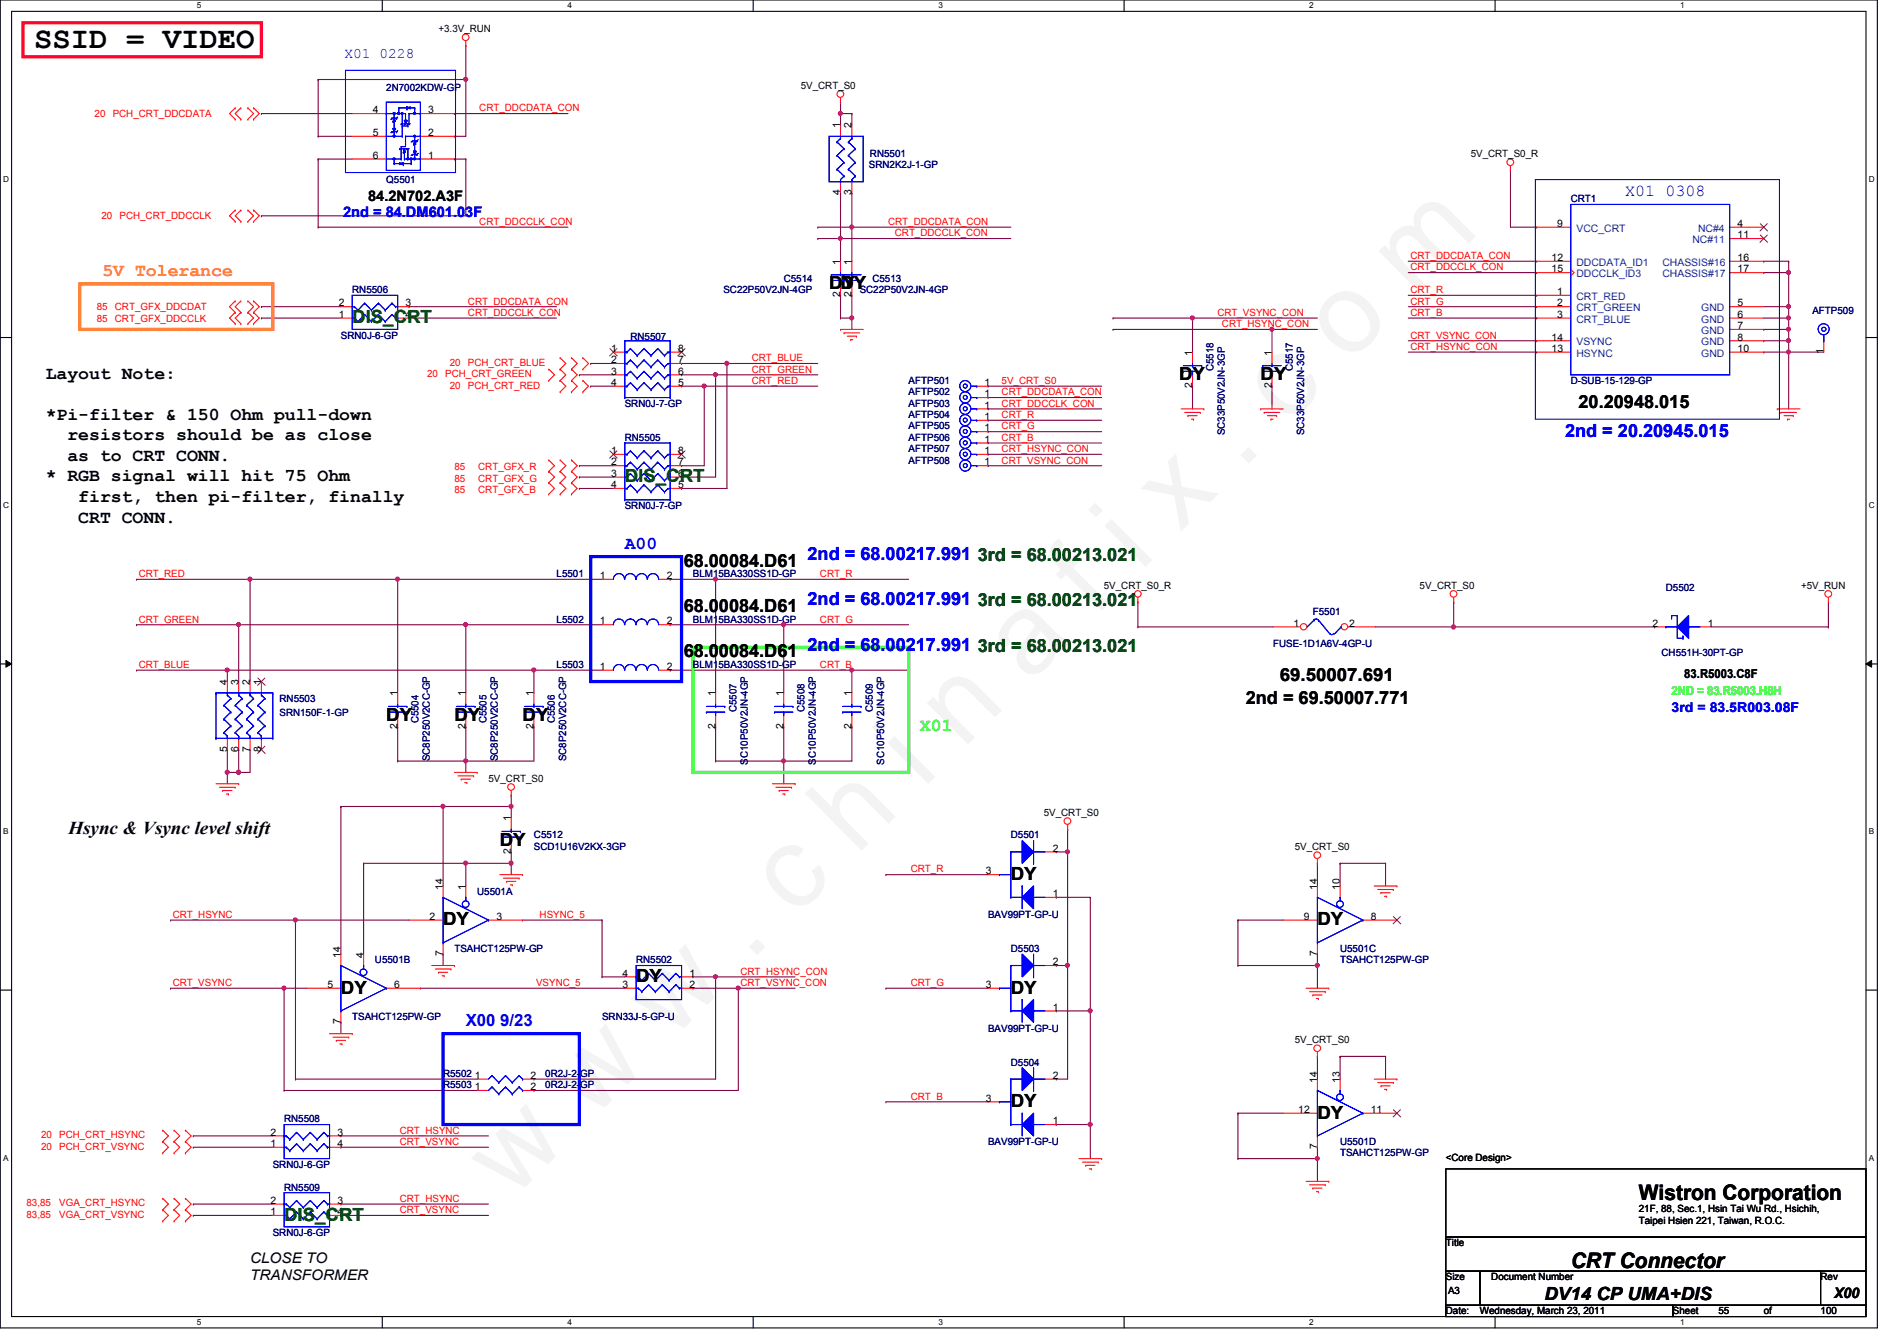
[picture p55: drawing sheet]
<svg xmlns="http://www.w3.org/2000/svg" width="297mm" height="210mm" viewBox="0 0 297 210" stroke-linecap="round" stroke-linejoin="round" font-family="sans-serif">
<defs><g id="words">
<text font-size="17.6" fill="#f0f" x="80.1" y="188" transform="rotate(-45 80.1 188)">w w w . c h i n a f i x . c o m</text>
<text font-size="4.8" x="5.4" y="7.6">SSID = VIDEO</text>
<g font-size="3.3">
<text x="256.6" y="187.9">Wistron Corporation</text>
<text x="246" y="198.5">CRT Connector</text>
</g>
<text font-size="2.8" fill="#ff8000" x="16" y="43.3">5V Tolerance</text>
<g font-size="2.8">
<text x="129.8" y="45.3">DY</text>
<text x="131.6" y="45.3">DY</text>
<text x="7.2" y="59.3">Layout Note:</text>
<text x="184.6" y="59.5">DY</text>
<text x="197.4" y="59.5">DY</text>
<text x="7.2" y="65.7">*Pi-filter &amp; 150 Ohm pull-down</text>
<text x="247.2" y="63.8">20.20948.015</text>
<text x="10.6" y="68.9">resistors should be as close</text>
<text x="7.2" y="75.4">* RGB signal will hit 75 Ohm</text>
<text x="10.6" y="72.1">as to CRT CONN.</text>
<text x="12.3" y="78.6">first, then pi-filter, finally</text>
<text x="12.3" y="81.8">CRT CONN.</text>
<text x="107.1" y="88.7">68.00084.D61</text>
<text x="107.1" y="95.8">68.00084.D61</text>
<text x="107.1" y="102.9">68.00084.D61</text>
<text x="200.4" y="106.6">69.50007.691</text>
<text x="60.5" y="112.9">DY</text>
<text x="71.2" y="112.9">DY</text>
<text x="81.8" y="112.9">DY</text>
<text x="195.1" y="110.2">2nd = 69.50007.771</text>
<text x="10.7" y="130.6">Hsync &amp; Vsync level shift</text>
<text x="78.3" y="132.4">DY</text>
<text x="158.3" y="137.8">DY</text>
<text x="69.4" y="144.9">DY</text>
<text x="206.3" y="144.9">DY</text>
<text x="53.4" y="155.5">DY</text>
<text x="99.6" y="153.8">DY</text>
<text x="158.3" y="155.5">DY</text>
<text x="158.3" y="173.3">DY</text>
<text x="206.3" y="175.1">DY</text>
<text x="241.8" y="203.5">DV14 CP UMA+DIS</text>
</g>
<g font-size="2.8" fill="#008000">
<text x="55.2" y="50.6">DIS_CRT</text>
<text x="97.8" y="75.5">DIS_CRT</text>
<text x="44.5" y="191.1">DIS_CRT</text>
</g>
<g font-size="2.8" fill="#00f">
<text x="245.1" y="68.4">2nd = 20.20945.015</text>
<text x="97.8" y="85.9">A00</text>
<text x="126.4" y="87.6">2nd = 68.00217.991</text>
<text x="126.4" y="94.7">2nd = 68.00217.991</text>
<text x="126.4" y="101.9">2nd = 68.00217.991</text>
</g>
<g font-size="2.8" fill="#004000">
<text x="153.1" y="87.8">3rd = 68.00213.021</text>
<text x="153.1" y="94.9">3rd = 68.00213.021</text>
<text x="153.1" y="102">3rd = 68.00213.021</text>
</g>
<text font-size="2.8" fill="#0f0" x="144.1" y="114.4">X01</text>
<g font-size="2.6" fill="#00f">
<text x="254.5" y="30.7">X01 0308</text>
<text x="72.9" y="160.7">X00 9/23</text>
</g>
<g font-size="2.3" fill="#00f">
<text x="53.9" y="9.1">X01 0228</text>
<text x="53.7" y="34">2nd = 84.DM601.03F</text>
</g>
<g font-size="2.3">
<text x="57.7" y="31.5">84.2N702.A3F</text>
<text x="39.2" y="197.7">CLOSE TO</text>
<text x="39.2" y="200.4">TRANSFORMER</text>
<text x="287.2" y="203.2">X00</text>
</g>
<text font-size="2.1" fill="#00f" x="261.7" y="111.5">3rd = 83.5R003.08F</text>
<text font-size="1.9" x="263.7" y="106.2">83.R5003.C8F</text>
<text font-size="1.9" fill="#0f0" x="261.7" y="108.8">2ND = 83.R5003.H8H</text>
<g font-size="1.6">
<text x="68.7" y="5">+3.3V_RUN</text>
<text x="58.4" y="17.7">4</text>
<text x="67.1" y="17.7">3</text>
<text x="125.4" y="13.9">5V_CRT_S0</text>
<text x="58.4" y="21.3">5</text>
<text x="67.1" y="21.3">2</text>
<text x="131.6" y="20.1" transform="rotate(-90 131.6 20.1)">1</text>
<text x="133.3" y="20.1" transform="rotate(-90 133.3 20.1)">2</text>
<text x="58.4" y="24.8">6</text>
<text x="67.1" y="24.8">1</text>
<text x="230.3" y="24.6">5V_CRT_S0_R</text>
<text x="131.6" y="30.6" transform="rotate(-90 131.6 30.6)">4</text>
<text x="133.3" y="30.6" transform="rotate(-90 133.3 30.6)">3</text>
<text x="243.8" y="35.5">9</text>
<text x="272.1" y="35.5">4</text>
<text x="131.6" y="41.4" transform="rotate(-90 131.6 41.4)">1</text>
<text x="133.3" y="41.4" transform="rotate(-90 133.3 41.4)">1</text>
<text x="242.9" y="40.9">12</text>
<text x="272.1" y="37.3">11</text>
<text x="272.1" y="40.9">16</text>
<text x="53" y="48">2</text>
<text x="63.5" y="48">3</text>
<text x="131.6" y="46.6" transform="rotate(-90 131.6 46.6)">2</text>
<text x="133.3" y="46.6" transform="rotate(-90 133.3 46.6)">2</text>
<text x="242.9" y="42.6">15</text>
<text x="243.8" y="46.2">1</text>
<text x="243.8" y="48">2</text>
<text x="272.1" y="48">5</text>
<text x="272.1" y="42.6">17</text>
<text x="53" y="49.7">1</text>
<text x="63.5" y="49.7">4</text>
<text x="242.9" y="53.3">14</text>
<text x="243.8" y="49.7">3</text>
<text x="272.1" y="49.7">6</text>
<text x="272.1" y="51.5">7</text>
<text x="272.1" y="53.3">8</text>
<text x="95.7" y="55.1">1</text>
<text x="95.7" y="56.9">2</text>
<text x="95.7" y="58.6">3</text>
<text x="106.2" y="58.6">6</text>
<text x="106.2" y="56.9">7</text>
<text x="106.2" y="55.1">8</text>
<text x="186.7" y="55.7" transform="rotate(-90 186.7 55.7)">1</text>
<text x="199.1" y="55.7" transform="rotate(-90 199.1 55.7)">1</text>
<text x="242.9" y="55.1">13</text>
<text x="272.1" y="55.1">10</text>
<text x="285.5" y="55.5" transform="rotate(-90 285.5 55.5)">1</text>
<text x="95.7" y="60.4">4</text>
<text x="106.2" y="60.4">5</text>
<text x="154.2" y="65.7">1</text>
<text x="154.2" y="64">1</text>
<text x="154.2" y="60.4">1</text>
<text x="154.2" y="62.2">1</text>
<text x="186.7" y="60.8" transform="rotate(-90 186.7 60.8)">2</text>
<text x="199.1" y="60.8" transform="rotate(-90 199.1 60.8)">2</text>
<text x="95.7" y="71.1">1</text>
<text x="106.2" y="71.1">8</text>
<text x="154.2" y="71.1">1</text>
<text x="154.2" y="69.3">1</text>
<text x="154.2" y="67.5">1</text>
<text x="95.7" y="72.9">2</text>
<text x="95.7" y="74.6">3</text>
<text x="95.7" y="76.4">4</text>
<text x="106.2" y="76.4">5</text>
<text x="106.2" y="74.6">6</text>
<text x="106.2" y="72.9">7</text>
<text x="154.2" y="72.9">1</text>
<text x="93.9" y="90.6">1</text>
<text x="104.4" y="90.6">2</text>
<text x="172.8" y="92.1">5V_CRT_S0_R</text>
<text x="222.3" y="92.1">5V_CRT_S0</text>
<text x="282" y="92.1">+5V_RUN</text>
<text x="93.9" y="97.7">1</text>
<text x="104.4" y="97.7">2</text>
<text x="202.6" y="98.1">1</text>
<text x="211.2" y="98.1">2</text>
<text x="258.7" y="98.1">2</text>
<text x="267.4" y="98.1">1</text>
<text x="35.6" y="107.2" transform="rotate(-90 35.6 107.2)">4</text>
<text x="37.3" y="107.2" transform="rotate(-90 37.3 107.2)">3</text>
<text x="39.1" y="107.2" transform="rotate(-90 39.1 107.2)">2</text>
<text x="40.9" y="107.2" transform="rotate(-90 40.9 107.2)">1</text>
<text x="93.9" y="104.9">1</text>
<text x="104.4" y="104.9">2</text>
<text x="62.2" y="109" transform="rotate(-90 62.2 109)">1</text>
<text x="72.9" y="109" transform="rotate(-90 72.9 109)">1</text>
<text x="83.6" y="109" transform="rotate(-90 83.6 109)">1</text>
<text x="112" y="109" transform="rotate(-90 112 109)">1</text>
<text x="122.7" y="109" transform="rotate(-90 122.7 109)">1</text>
<text x="133.3" y="109" transform="rotate(-90 133.3 109)">1</text>
<text x="35.6" y="117.7" transform="rotate(-90 35.6 117.7)">5</text>
<text x="37.3" y="117.7" transform="rotate(-90 37.3 117.7)">6</text>
<text x="39.1" y="117.7" transform="rotate(-90 39.1 117.7)">7</text>
<text x="40.9" y="117.7" transform="rotate(-90 40.9 117.7)">8</text>
<text x="62.2" y="114.1" transform="rotate(-90 62.2 114.1)">2</text>
<text x="72.9" y="114.1" transform="rotate(-90 72.9 114.1)">2</text>
<text x="83.6" y="114.1" transform="rotate(-90 83.6 114.1)">2</text>
<text x="112" y="114.1" transform="rotate(-90 112 114.1)">2</text>
<text x="122.7" y="114.1" transform="rotate(-90 122.7 114.1)">2</text>
<text x="133.3" y="114.1" transform="rotate(-90 133.3 114.1)">2</text>
<text x="76.5" y="122.3">5V_CRT_S0</text>
<text x="80" y="128.6" transform="rotate(-90 80 128.6)">1</text>
<text x="163.4" y="127.7">5V_CRT_S0</text>
<text x="80" y="133.7" transform="rotate(-90 80 133.7)">2</text>
<text x="154.4" y="136.9">3</text>
<text x="164.8" y="133.3">2</text>
<text x="202.7" y="133">5V_CRT_S0</text>
<text x="67.3" y="144">2</text>
<text x="69.3" y="139.2" transform="rotate(-90 69.3 139.2)">14</text>
<text x="72.9" y="139.2" transform="rotate(-90 72.9 139.2)">1</text>
<text x="77.7" y="144">3</text>
<text x="164.8" y="140.4">1</text>
<text x="204.2" y="144">9</text>
<text x="206.2" y="139.2" transform="rotate(-90 206.2 139.2)">14</text>
<text x="209.8" y="139.2" transform="rotate(-90 209.8 139.2)">10</text>
<text x="214.6" y="144">8</text>
<text x="53.3" y="149.9" transform="rotate(-90 53.3 149.9)">14</text>
<text x="56.9" y="149.9" transform="rotate(-90 56.9 149.9)">4</text>
<text x="69.3" y="149.7" transform="rotate(-90 69.3 149.7)">7</text>
<text x="206.2" y="149.7" transform="rotate(-90 206.2 149.7)">7</text>
<text x="51.3" y="154.6">5</text>
<text x="61.7" y="154.6">6</text>
<text x="97.5" y="154.6">3</text>
<text x="97.5" y="152.9">4</text>
<text x="107.9" y="152.9">1</text>
<text x="107.9" y="154.6">2</text>
<text x="154.4" y="154.6">3</text>
<text x="164.8" y="151.1">2</text>
<text x="53.3" y="160.4" transform="rotate(-90 53.3 160.4)">7</text>
<text x="164.8" y="158.2">1</text>
<text x="202.7" y="163.2">5V_CRT_S0</text>
<text x="74.4" y="170.6">1</text>
<text x="74.4" y="168.9">1</text>
<text x="83.1" y="170.6">2</text>
<text x="83.1" y="168.9">2</text>
<text x="154.4" y="172.4">3</text>
<text x="164.8" y="168.9">2</text>
<text x="206.2" y="169.5" transform="rotate(-90 206.2 169.5)">14</text>
<text x="209.8" y="169.5" transform="rotate(-90 209.8 169.5)">13</text>
<text x="42.4" y="179.5">1</text>
<text x="42.4" y="177.8">2</text>
<text x="52.8" y="177.8">3</text>
<text x="52.8" y="179.5">4</text>
<text x="164.8" y="176">1</text>
<text x="203.3" y="174.2">12</text>
<text x="206.2" y="179.9" transform="rotate(-90 206.2 179.9)">7</text>
<text x="214.6" y="174.2">11</text>
<text x="226.4" y="181.7">&lt;Core Design&gt;</text>
<text x="42.4" y="190.2">1</text>
<text x="42.4" y="188.4">2</text>
<text x="52.8" y="188.4">3</text>
<text x="52.8" y="190.2">4</text>
<text x="256.6" y="189.7">21F, 88, Sec.1, Hsin Tai Wu Rd., Hsichih,</text>
<text x="256.6" y="191.6">Taipei Hsien 221, Taiwan, R.O.C.</text>
<text x="226.4" y="195.1">Title</text>
<text x="226.4" y="200.4">Size</text>
<text x="226.7" y="202.5">A3</text>
<text x="233.5" y="200.4">Document Number</text>
<text x="285.1" y="200.4">Rev</text>
<text x="226.4" y="205.7">Date:</text>
<text x="231.7" y="205.7">Wednesday, March 23, 2011</text>
<text x="262" y="205.7">Sheet</text>
<text x="269.1" y="205.7">55</text>
<text x="276.2" y="205.7">of</text>
<text x="285.1" y="205.7">100</text>
</g>
<g font-size="1.6" fill="#000080">
<text x="60.5" y="14.2">2N7002KDW-GP</text>
<text x="60.5" y="28.7">Q5501</text>
<text x="136.1" y="26.3">SRN2K2J-1-GP</text>
<text x="136.2" y="24.6">RN5501</text>
<text x="246" y="31.7">CRT1</text>
<text x="55.2" y="45.9">RN5506</text>
<text x="113.3" y="45.9">SC22P50V2JN-4GP</text>
<text x="122.7" y="44.1">C5514</text>
<text x="134.6" y="45.9">SC22P50V2JN-4GP</text>
<text x="136.6" y="44.1">C5513</text>
<text x="53.4" y="53">SRN0J-6-GP</text>
<text x="98.7" y="53.2">RN5507</text>
<text x="283.8" y="49.1">AFTP509</text>
<text x="190" y="58.1" transform="rotate(-90 190 58.1)">C5518</text>
<text x="202.4" y="58.1" transform="rotate(-90 202.4 58.1)">C5517</text>
<text x="97.8" y="63.7">SRN0J-7-GP</text>
<text x="142.3" y="65.4">AFTP504</text>
<text x="142.3" y="63.7">AFTP503</text>
<text x="142.3" y="60.1">AFTP501</text>
<text x="142.3" y="61.9">AFTP502</text>
<text x="246" y="60.1">D-SUB-15-129-GP</text>
<text x="97.8" y="69">RN5505</text>
<text x="142.3" y="70.8">AFTP507</text>
<text x="142.3" y="69">AFTP506</text>
<text x="142.3" y="67.2">AFTP505</text>
<text x="191.8" y="68.1" transform="rotate(-90 191.8 68.1)">SC33P50V2JN-3GP</text>
<text x="204.2" y="68.1" transform="rotate(-90 204.2 68.1)">SC33P50V2JN-3GP</text>
<text x="142.3" y="72.6">AFTP508</text>
<text x="97.8" y="79.7">SRN0J-7-GP</text>
<text x="87.2" y="90.3">L5501</text>
<text x="108.5" y="90.3">BLM15BA330SS1D-GP</text>
<text x="260.9" y="92.5">D5502</text>
<text x="87.2" y="97.5">L5502</text>
<text x="108.5" y="97.5">BLM15BA330SS1D-GP</text>
<text x="199.3" y="101.3">FUSE-1D1A6V-4GP-U</text>
<text x="205.6" y="96.2">F5501</text>
<text x="87.2" y="104.6">L5503</text>
<text x="108.5" y="104.6">BLM15BA330SS1D-GP</text>
<text x="260.2" y="102.6">CH551H-30PT-GP</text>
<text x="43.8" y="109.9">RN5503</text>
<text x="43.8" y="112">SRN150F-1-GP</text>
<text x="65.5" y="113.2" transform="rotate(-90 65.5 113.2)">C5504</text>
<text x="76.2" y="113.2" transform="rotate(-90 76.2 113.2)">C5505</text>
<text x="86.9" y="113.2" transform="rotate(-90 86.9 113.2)">C5506</text>
<text x="115.3" y="111.5" transform="rotate(-90 115.3 111.5)">C5507</text>
<text x="126" y="111.5" transform="rotate(-90 126 111.5)">C5508</text>
<text x="136.6" y="111.5" transform="rotate(-90 136.6 111.5)">C5509</text>
<text x="67.3" y="119.1" transform="rotate(-90 67.3 119.1)">SC8P250V2CC-GP</text>
<text x="78" y="119.1" transform="rotate(-90 78 119.1)">SC8P250V2CC-GP</text>
<text x="88.6" y="119.1" transform="rotate(-90 88.6 119.1)">SC8P250V2CC-GP</text>
<text x="117.1" y="119.7" transform="rotate(-90 117.1 119.7)">SC10P50V2JN-4GP</text>
<text x="127.8" y="119.7" transform="rotate(-90 127.8 119.7)">SC10P50V2JN-4GP</text>
<text x="138.4" y="119.7" transform="rotate(-90 138.4 119.7)">SC10P50V2JN-4GP</text>
<text x="83.6" y="131.2">C5512</text>
<text x="158.3" y="131.2">D5501</text>
<text x="83.6" y="133">SCD1U16V2KX-3GP</text>
<text x="74.7" y="140.1">U5501A</text>
<text x="154.7" y="143.7">BAV99PT-GP-U</text>
<text x="71.2" y="149">TSAHCT125PW-GP</text>
<text x="158.3" y="149">D5503</text>
<text x="209.8" y="149">U5501C</text>
<text x="58.7" y="150.8">U5501B</text>
<text x="99.6" y="150.8">RN5502</text>
<text x="209.8" y="150.8">TSAHCT125PW-GP</text>
<text x="55.2" y="159.7">TSAHCT125PW-GP</text>
<text x="94.3" y="159.7">SRN33J-5-GP-U</text>
<text x="154.7" y="161.5">BAV99PT-GP-U</text>
<text x="158.3" y="166.8">D5504</text>
<text x="69.4" y="170.3">R5503</text>
<text x="69.4" y="168.6">R5502</text>
<text x="85.4" y="170.3">0R2J-2-GP</text>
<text x="85.4" y="168.6">0R2J-2-GP</text>
<text x="44.5" y="175.7">RN5508</text>
<text x="154.7" y="179.2">BAV99PT-GP-U</text>
<text x="209.8" y="179.2">U5501D</text>
<text x="42.7" y="182.8">SRN0J-6-GP</text>
<text x="209.8" y="181">TSAHCT125PW-GP</text>
<text x="44.5" y="186.4">RN5509</text>
<text x="42.7" y="193.5">SRN0J-6-GP</text>
</g>
<g font-size="1.6" fill="#f00">
<text x="75.1" y="17.4">CRT_DDCDATA_CON</text>
<text x="14.8" y="18.3">20</text>
<text x="17.6" y="18.3">PCH_CRT_DDCDATA</text>
<text x="15.9" y="34.3">20</text>
<text x="18.7" y="34.3">PCH_CRT_DDCCLK</text>
<text x="75.1" y="35.2">CRT_DDCCLK_CON</text>
<text x="139.1" y="35.2">CRT_DDCDATA_CON</text>
<text x="140.1" y="37">CRT_DDCCLK_CON</text>
<text x="220.8" y="40.6">CRT_DDCDATA_CON</text>
<text x="73.3" y="47.7">CRT_DDCDATA_CON</text>
<text x="220.8" y="42.3">CRT_DDCCLK_CON</text>
<text x="220.8" y="45.9">CRT_R</text>
<text x="220.8" y="47.7">CRT_G</text>
<text x="15.2" y="48.6">85</text>
<text x="15.2" y="50.3">85</text>
<text x="18" y="48.6">CRT_GFX_DDCDAT</text>
<text x="18" y="50.3">CRT_GFX_DDCCLK</text>
<text x="73.3" y="49.4">CRT_DDCCLK_CON</text>
<text x="190.6" y="49.4">CRT_VSYNC_CON</text>
<text x="191.3" y="51.2">CRT_HSYNC_CON</text>
<text x="220.8" y="49.4">CRT_B</text>
<text x="220.8" y="53">CRT_VSYNC_CON</text>
<text x="66.9" y="59.1">20</text>
<text x="69.7" y="59.1">PCH_CRT_GREEN</text>
<text x="70.4" y="57.3">20</text>
<text x="73.3" y="57.3">PCH_CRT_BLUE</text>
<text x="117.7" y="58.3">CRT_GREEN</text>
<text x="117.7" y="56.6">CRT_BLUE</text>
<text x="220.8" y="54.8">CRT_HSYNC_CON</text>
<text x="70.4" y="60.8">20</text>
<text x="73.3" y="60.8">PCH_CRT_RED</text>
<text x="117.7" y="60.1">CRT_RED</text>
<text x="156.8" y="60.1">5V_CRT_S0</text>
<text x="156.8" y="61.9">CRT_DDCDATA_CON</text>
<text x="156.8" y="63.7">CRT_DDCCLK_CON</text>
<text x="156.8" y="65.4">CRT_R</text>
<text x="156.8" y="69">CRT_B</text>
<text x="156.8" y="67.2">CRT_G</text>
<text x="156.8" y="70.8">CRT_HSYNC_CON</text>
<text x="71.2" y="75.4">85</text>
<text x="71.2" y="77.2">85</text>
<text x="71.2" y="73.6">85</text>
<text x="74.9" y="75.4">CRT_GFX_G</text>
<text x="74.9" y="77.2">CRT_GFX_B</text>
<text x="74.9" y="73.6">CRT_GFX_R</text>
<text x="156.8" y="72.6">CRT_VSYNC_CON</text>
<text x="21.7" y="90.3">CRT_RED</text>
<text x="128.4" y="90.3">CRT_R</text>
<text x="21.7" y="97.5">CRT_GREEN</text>
<text x="128.4" y="97.5">CRT_G</text>
<text x="21.7" y="104.6">CRT_BLUE</text>
<text x="128.4" y="104.6">CRT_B</text>
<text x="142.6" y="136.6">CRT_R</text>
<text x="27" y="143.7">CRT_HSYNC</text>
<text x="84.5" y="143.7">HSYNC_5</text>
<text x="27" y="154.3">CRT_VSYNC</text>
<text x="83.9" y="154.3">VSYNC_5</text>
<text x="115.9" y="154.3">CRT_VSYNC_CON</text>
<text x="115.9" y="152.6">CRT_HSYNC_CON</text>
<text x="142.6" y="154.3">CRT_G</text>
<text x="142.6" y="172.1">CRT_B</text>
<text x="6.4" y="178.2">20</text>
<text x="6.4" y="180">20</text>
<text x="9.3" y="178.2">PCH_CRT_HSYNC</text>
<text x="9.3" y="180">PCH_CRT_VSYNC</text>
<text x="62.6" y="177.5">CRT_HSYNC</text>
<text x="62.6" y="179.2">CRT_VSYNC</text>
<text x="4.1" y="190.6">83,85</text>
<text x="4.1" y="188.8">83,85</text>
<text x="9.3" y="190.6">VGA_CRT_VSYNC</text>
<text x="9.3" y="188.8">VGA_CRT_HSYNC</text>
<text x="62.6" y="188.1">CRT_HSYNC</text>
<text x="62.6" y="189.9">CRT_VSYNC</text>
</g>
<g font-size="1.6" fill="#004080">
<text x="246.8" y="36.3">VCC_CRT</text>
<text x="246.8" y="41.6">DDCDATA_ID1</text>
<text x="260.3" y="41.6">CHASSIS#16</text>
<text x="265" y="38.1">NC#11</text>
<text x="265.9" y="36.3">NC#4</text>
<text x="246.8" y="46.9">CRT_RED</text>
<text x="246.8" y="43.4">DDCCLK_ID3</text>
<text x="260.3" y="43.4">CHASSIS#17</text>
<text x="246.8" y="48.7">CRT_GREEN</text>
<text x="246.8" y="50.5">CRT_BLUE</text>
<text x="266.4" y="48.7">GND</text>
<text x="266.4" y="50.5">GND</text>
<text x="266.4" y="52.3">GND</text>
<text x="246.8" y="54.1">VSYNC</text>
<text x="246.8" y="55.8">HSYNC</text>
<text x="266.4" y="54.1">GND</text>
<text x="266.4" y="55.8">GND</text>
</g>
<g font-size="1.3">
<text x="30.8" y="1.3">5</text>
<text x="88.9" y="1.3">4</text>
<text x="146.9" y="1.3">3</text>
<text x="205" y="1.3">2</text>
<text x="263.1" y="1.3">1</text>
<text x=".5" y="28.4">D</text>
<text x="292.6" y="28.4">D</text>
<text x=".5" y="79.5">C</text>
<text x="292.6" y="79.5">C</text>
<text x=".5" y="130.6">B</text>
<text x="292.6" y="130.6">B</text>
<text x=".5" y="181.7">A</text>
<text x="292.6" y="181.7">A</text>
<text x="30.8" y="207.4">5</text>
<text x="88.9" y="207.4">4</text>
<text x="146.9" y="207.4">3</text>
<text x="205" y="207.4">2</text>
<text x="263.1" y="207.4">1</text>
</g>
</g></defs>
<path d="M0 0h294v207.9h-294zM1.8 1.8h290.4v204.3h-290.4z" fill="none" stroke="#000" stroke-width=".17"/>
<g fill="#fff">
<path d="M30.8 .2h.7v1.4h-.7z"/>
<path d="M30.8 206.2h.7v1.4h-.7z"/>
</g>
<path d="M59.9 0v1.8M59.9 206.1v1.8" fill="none" stroke="#000" stroke-width=".17"/>
<g fill="#fff">
<path d="M88.9 .2h.6v1.4h-.6z"/>
<path d="M88.9 206.2h.6v1.4h-.6z"/>
</g>
<path d="M117.9 0v1.8M117.9 206.1v1.8" fill="none" stroke="#000" stroke-width=".17"/>
<g fill="#fff">
<path d="M146.9 .2h.7v1.4h-.7z"/>
<path d="M146.9 206.2h.7v1.4h-.7z"/>
</g>
<path d="M176 0v1.8M176 206.1v1.8" fill="none" stroke="#000" stroke-width=".17"/>
<g fill="#fff">
<path d="M205 .2h.7v1.4h-.7z"/>
<path d="M205 206.2h.7v1.4h-.7z"/>
</g>
<path d="M234.1 0v1.8M234.1 206.1v1.8" fill="none" stroke="#000" stroke-width=".17"/>
<g fill="#fff">
<path d="M263.1 .2h.7v1.4h-.7z"/>
<path d="M263.1 206.2h.7v1.4h-.7z"/>
<path d="M.5 27.3h.9v1.4h-.9z"/>
<path d="M292.6 27.3h.9v1.4h-.9z"/>
<path d="M.5 78.4h.9v1.4h-.9z"/>
<path d="M292.6 78.4h.9v1.4h-.9z"/>
</g>
<path d="M0 52.8h1.8M292.2 52.8h1.8" fill="none" stroke="#000" stroke-width=".17"/>
<g fill="#fff">
<path d="M.5 129.5h.8v1.4h-.8z"/>
<path d="M292.6 129.5h.9v1.4h-.9z"/>
</g>
<path d="M0 103.9h1.8M292.2 103.9h1.8" fill="none" stroke="#000" stroke-width=".17"/>
<path d="M.9 103.4l.9 .5-.9 .5zM292.2 103.9l.9-.5v1z" fill="#000"/>
<path d="M.9 103.4l.9 .5-.9 .5zM292.2 103.9l.9-.5v1z" fill="none" stroke="#000" stroke-width=".16"/>
<g fill="#fff">
<path d="M.5 180.5h.8v1.4h-.8z"/>
<path d="M292.6 180.5h.9v1.4h-.9z"/>
</g>
<path d="M0 155h1.8M292.2 155h1.8" fill="none" stroke="#000" stroke-width=".17"/>
<path d="M62.3 90.7h.1M62.3 90.7h32M62.3 119.1h.1M62.3 119.1h10.6" fill="none" stroke="#800040" stroke-width=".17"/>
<circle cx="62.2" cy="90.7" r=".32" fill="#f0f"/>
<circle cx="62.2" cy="90.7" r=".32" fill="none" stroke="#f0f" stroke-width=".17"/>
<g fill="none" stroke="#800040" stroke-width=".17">
<path d="M37.4 97.8h.1M37.4 97.8h35.5M39.2 90.7h.1M39.2 90.7h23.1M62.3 90.7h.1M62.3 90.7v17.8M112.1 90.7h30.2M286.3 98.1h.1M286.3 94.2v3.9M62.3 113.8h.1M62.3 113.8v5.3M104.9 104.9h28.5"/>
<path d="M53.4 126.2h.1M53.4 126.2v23.2M53.4 126.2h16M56.9 135.1h.1M56.9 135.1h16M56.9 135.1v14.3M44.5 154.7h.1M44.5 154.7h3.5M44.5 154.7v16M46.3 144h.1M46.3 144h17.7M65.8 154.7h.1"/>
<path d="M65.8 154.7h32M53.4 160h.1M53.4 160v1.8"/>
</g>
<circle cx="44.5" cy="154.7" r=".32" fill="#f0f"/>
<circle cx="44.5" cy="154.7" r=".32" fill="none" stroke="#f0f" stroke-width=".17"/>
<path d="M37.4 97.8h.1M37.4 97.8v8.9M44.5 170.7h.1M44.5 170.7h30.2" fill="none" stroke="#800040" stroke-width=".17"/>
<circle cx="37.4" cy="97.8" r=".32" fill="#f0f"/>
<circle cx="37.4" cy="97.8" r=".32" fill="none" stroke="#f0f" stroke-width=".17"/>
<path d="M21.4 97.8h.1M21.4 97.8h16M35.6 104.9h.1M35.6 104.9h48M35.6 120.9h.1M35.6 120.9v1.8M35.6 120.9h1.8" fill="none" stroke="#800040" stroke-width=".17"/>
<circle cx="37.4" cy="120.9" r=".32" fill="#f0f"/>
<circle cx="37.4" cy="120.9" r=".32" fill="none" stroke="#f0f" stroke-width=".17"/>
<circle cx="35.6" cy="120.9" r=".32" fill="#f0f"/>
<circle cx="35.6" cy="120.9" r=".32" fill="none" stroke="#f0f" stroke-width=".17"/>
<path d="M37.4 117.3h.1M37.4 117.3v3.6M37.4 120.9h.1M37.4 120.9h1.8" fill="none" stroke="#800040" stroke-width=".17"/>
<circle cx="37.4" cy="120.9" r=".32" fill="#f0f"/>
<circle cx="37.4" cy="120.9" r=".32" fill="none" stroke="#f0f" stroke-width=".17"/>
<path d="M39.2 117.3h.1M39.2 117.3v3.6M46.3 144h.1M46.3 144v24.9" fill="none" stroke="#800040" stroke-width=".17"/>
<circle cx="46.2" cy="144" r=".32" fill="#f0f"/>
<circle cx="46.2" cy="144" r=".32" fill="none" stroke="#f0f" stroke-width=".17"/>
<g fill="none" stroke="#800040" stroke-width=".17">
<path d="M40.9 17.8h.1M40.9 17.8h14.3M49.8 12.4h.1M49.8 12.4v8.9M49.8 12.4h23.1M71.2 17.8h.1M71.2 17.8h17.7M72.9 12.4h.1M72.9 7.1h.1M72.9 7.1v14.2h-1.7M40.9 33.8h.1M40.9 33.8h32"/>
<path d="M49.8 24.9h.1M49.8 21.3h.1M49.8 35.6h.1M49.8 24.9h5.4M49.8 21.3h5.4M49.8 24.9v10.7M49.8 35.6h39.1M71.2 21.3h.1M26.7 154.7h.1M26.7 144h.1M26.7 154.7h17.8M26.7 144h19.6"/>
<path d="M46.3 168.9h.1M46.3 168.9h28.4M83.6 168.9h28.5M83.6 170.7h32"/>
</g>
<circle cx="72.9" cy="12.4" r=".32" fill="#f0f"/>
<circle cx="72.9" cy="12.4" r=".32" fill="none" stroke="#f0f" stroke-width=".17"/>
<path d="M131.6 17.8h.1M131.6 17.8h1.8M131.6 17.8v1.8M133.4 17.8h.1M133.4 17.8v1.8" fill="none" stroke="#800040" stroke-width=".17"/>
<circle cx="131.6" cy="17.8" r=".32" fill="#f0f"/>
<circle cx="131.6" cy="17.8" r=".32" fill="none" stroke="#f0f" stroke-width=".17"/>
<g fill="none" stroke="#800040" stroke-width=".17">
<path d="M131.6 16h.1M131.6 16v1.8M236.5 35.6h4.1M240.6 35.6h.1M220.5 42.7h20.1M220.5 46.2h20.1M220.5 49.8h20.1M220.5 53.3h20.1M220.5 55.1h20.1M220.5 40.9h20.1M220.5 48h20.1M240.6 42.7h.1"/>
<path d="M240.6 46.2h.1M240.6 49.8h.1M240.6 53.3h.1M240.6 55.1h.1M240.6 40.9h.1M240.6 48h.1M280.1 55.1h.1M280.1 55.1v8.9M35.6 117.3h.1M35.6 117.3v3.6"/>
</g>
<circle cx="280" cy="55.1" r=".32" fill="#f0f"/>
<circle cx="280" cy="55.1" r=".32" fill="none" stroke="#f0f" stroke-width=".17"/>
<g fill="none" stroke="#800040" stroke-width=".17">
<path d="M40.9 48h.1M40.9 49.8h.1M40.9 48h12.5M40.9 49.8h12.5M64 48h.1M64 49.8h.1M64 48h23.2M64 49.8h23.2M280.1 55.1h.1M280.1 55.1h5.5M35.6 104.9h.1M35.6 104.9v1.8"/>
<path d="M30.3 177.8h.1M30.3 179.6h.1M30.3 177.8h12.4M30.3 179.6h12.4M53.4 177.8h.1M53.4 179.6h.1M53.4 177.8h23.1M53.4 179.6h23.1M30.3 190.2h.1M30.3 188.5h.1M30.3 190.2h12.4M30.3 188.5h12.4"/>
<path d="M53.4 188.5h.1M53.4 190.2h.1M53.4 190.2h23.1M53.4 188.5h23.1"/>
</g>
<circle cx="35.6" cy="104.9" r=".32" fill="#f0f"/>
<circle cx="35.6" cy="104.9" r=".32" fill="none" stroke="#f0f" stroke-width=".17"/>
<path d="M39.2 90.7h.1M39.2 90.7v16M21.4 104.9h.1M21.4 104.9h14.2" fill="none" stroke="#800040" stroke-width=".17"/>
<circle cx="39.1" cy="90.7" r=".32" fill="#f0f"/>
<circle cx="39.1" cy="90.7" r=".32" fill="none" stroke="#f0f" stroke-width=".17"/>
<path d="M276.2 51.6h.1M276.2 51.6h3.9M21.4 90.7h.1M21.4 90.7h17.8" fill="none" stroke="#800040" stroke-width=".17"/>
<circle cx="280" cy="51.5" r=".32" fill="#f0f"/>
<circle cx="280" cy="51.5" r=".32" fill="none" stroke="#f0f" stroke-width=".17"/>
<path d="M280.1 53.3h.1M280.1 53.3v1.8" fill="none" stroke="#800040" stroke-width=".17"/>
<circle cx="280" cy="53.3" r=".32" fill="#f0f"/>
<circle cx="280" cy="53.3" r=".32" fill="none" stroke="#f0f" stroke-width=".17"/>
<path d="M276.2 55.1h.1M276.2 40.9h.1M276.2 42.7h.1M276.2 55.1h3.9M276.2 40.9h3.9M276.2 42.7h3.9M280.1 49.8h.1M280.1 49.8v1.8M227.6 98.1h31.5M259.1 98.1h.1M268 98.1h18.3M286.3 98.1h.1" fill="none" stroke="#800040" stroke-width=".17"/>
<circle cx="280" cy="42.6" r=".32" fill="#f0f"/>
<circle cx="280" cy="42.6" r=".32" fill="none" stroke="#f0f" stroke-width=".17"/>
<path d="M276.2 49.8h3.9M280.1 49.8h.1" fill="none" stroke="#800040" stroke-width=".17"/>
<circle cx="280" cy="49.8" r=".32" fill="#f0f"/>
<circle cx="280" cy="49.8" r=".32" fill="none" stroke="#f0f" stroke-width=".17"/>
<path d="M276.2 53.3h.1M276.2 48h3.9M280.1 48h.1M280.1 40.9h.1M280.1 51.6h.1M280.1 40.9v1.8M280.1 48v1.8M280.1 51.6v1.7h-3.9" fill="none" stroke="#800040" stroke-width=".17"/>
<circle cx="280" cy="48" r=".32" fill="#f0f"/>
<circle cx="280" cy="48" r=".32" fill="none" stroke="#f0f" stroke-width=".17"/>
<path d="M280.1 42.7h.1M280.1 42.7v5.3" fill="none" stroke="#800040" stroke-width=".17"/>
<g fill="none" stroke="#f00" stroke-width=".17">
<path d="M36.8 18.7h.1M36.8 16.9h.1M36.8 16.9l-.9 .9 .9 .9M37.7 16.9h.1M37.7 18.7h.1M37.7 16.9l-.9 .9 .9 .9M38.8 18.7h.1M38.8 16.9h.1M38.8 16.9l.9 .9-.9 .9M39.7 18.7h.1M39.7 16.9h.1M39.7 16.9l.9 .9-.9 .9"/>
<path d="M72.9 7.1h.1M72.9 6.4v.7M131.6 16h.1M131.6 15.3v.7M36.8 34.7h.1M36.8 32.9h.1M36.8 32.9l-.9 .9 .9 .9M37.7 32.9h.1M37.7 34.7h.1M37.7 32.9l-.9 .9 .9 .9M38.8 34.7h.1M38.8 32.9h.1"/>
<path d="M38.8 32.9l.9 .9-.9 .9M39.7 34.7h.1M39.7 32.9h.1M39.7 32.9l.9 .9-.9 .9M36.8 48.9h.1M36.8 47.1h.1M36.8 50.7h.1M36.8 47.1l-.9 .9 .9 .9M36.8 48.9l-.9 .9 .9 .9M37.7 48.9h.1M37.7 47.1h.1M37.7 50.7h.1"/>
<path d="M37.7 47.1l-.9 .9 .9 .9M37.7 48.9l-.9 .9 .9 .9M38.8 47.1h.1M38.8 48.9h.1M38.8 50.7h.1M38.8 47.1l.9 .9-.9 .9M38.8 48.9l.9 .9-.9 .9M39.7 48.9h.1M39.7 47.1h.1M39.7 50.7h.1M39.7 47.1l.9 .9-.9 .9M39.7 48.9l.9 .9-.9 .9"/>
<path d="M278.3 64h.1M278.3 64h3.6M278.8 64.6h.1M278.8 64.6h2.5M279.4 65.1h1.4M279.9 65.6h.1M279.9 65.6h.3M280.8 65.1h.1M259.1 98.1h1.8M266.2 98.1h1.8M286.3 94.2h.1M286.3 93.5v.7"/>
<path d="M33.8 122.7h3.6M34.4 123.2h2.4M34.9 123.7h.1M34.9 123.7h1.4M35.4 124.3h.4M35.8 124.3h.1M36.8 123.2h.1M37.4 122.7h.1M25.5 178.7h.1M25.5 176.9h.1M25.5 178.7l.9 .9-.9 .9M25.5 176.9l.9 .9-.9 .9"/>
<path d="M27.3 176.9h.1M27.3 178.7h.1M27.3 176.9l.8 .9-.8 .9M27.3 178.7l.8 .9-.8 .9M29 178.7h.1M29 176.9h.1M29 178.7l.9 .9-.9 .9M29 176.9l.9 .9-.9 .9M51.6 161.8h3.6M52.2 162.3h2.4M52.7 162.9h.1M52.7 162.9h1.4"/>
<path d="M53.2 163.4h.3M53.5 163.4h.1M54.6 162.3h.1M55.2 161.8h.1M25.5 180.5h.1M25.5 191.1h.1M25.5 189.4h.1M25.5 187.6h.1M25.5 189.4l.9 .8-.9 .9M25.5 187.6l.9 .9-.9 .9M27.3 180.5h.1M27.3 189.4h.1"/>
<path d="M27.3 191.1h.1M27.3 187.6h.1M27.3 189.4l.8 .8-.8 .9M27.3 187.6l.8 .9-.8 .9M29 180.5h.1M29 191.1h.1M29 189.4h.1M29 187.6h.1M29 187.6l.9 .9-.9 .9M29 189.4l.9 .8-.9 .9"/>
<circle cx="72.9" cy="5.8" r=".52"/>
<circle cx="131.6" cy="14.7" r=".52"/>
<circle cx="286.3" cy="93" r=".52"/>
</g>
<path d="M226.4 183h65.8v10.6h-65.8zM226.4 193.6h65.8v5.4h-65.8zM226.4 199h5.3v5.3h-5.3zM231.7 199h53.4v5.3h-53.4zM285.1 199h7.1v5.3h-7.1zM226.4 204.3h35.6v1.8h-35.6zM262 204.3h30.2v1.8h-30.2z" fill="none" stroke="#000" stroke-width=".17"/>
<path d="M3.6 3.6h37.3v5.3h-37.3z" fill="none" stroke="#f00" stroke-width=".51"/>
<path d="M108.5 101.3h33.8v19.6h-33.8z" fill="none" stroke="#0f0" stroke-width=".51"/>
<path d="M12.5 44.4h30.2v7.2h-30.2z" fill="none" stroke="#ff8000" stroke-width=".51"/>
<path d="M54.1 11h17.2v16h-17.2zM240.4 28.1h38.2v37.5h-38.2z" fill="none" stroke="#00f" stroke-width=".17"/>
<path d="M262.6 98.1l1.8-1.7v3.5z" fill="#00f"/>
<g fill="none" stroke="#00f" stroke-width=".17">
<path d="M260.9 98.1h.1M260.9 98.1h1.7M261.7 96.4h.1M261.7 96.7h.1M261.7 96.4h.9M261.7 96.4v.3M262.6 98.1l1.8-1.7v3.5zM262.6 96.4h.1M262.6 96.4v3.5h.9M263.5 99.9h.1M263.5 99.6h.1M263.5 99.6v.3"/>
<path d="M264.4 98.1h.1M264.4 98.1h1.8"/>
</g>
<path d="M262.6 98.1l1.8-1.7v3.5z" fill="#00f"/>
<g fill="none" stroke="#00f" stroke-width=".17">
<path d="M60.5 17.8h.1M60.5 17.8h3M61.4 18.5h.1M61.4 18.5h.7M61.4 18.5l-.2 .2M61.5 19h.1M61.7 18.5h.1M61.7 17.8h.1M61.7 18.7h.1M61.7 17.8v.7M61.7 18.7v2.6M61.7 18.5l.2 .5h-.4"/>
<path d="M61.7 18.5l-.2 .5M62.1 18.5h.1M62.3 18.3l-.2 .2M62.4 16.9h.1M62.4 17.8h.1M62.4 16.9h2.5M62.4 16.9v.9M62.8 19.4h.1M62.8 19.4h.4M63 19.7h.1M63 19.4h.1M63 17.8v1.6"/>
<path d="M63 19.7v1.6M63 19.7h.9M63.3 18.8h.1M63.3 19.4h.1M63.3 18.8h.4M63.3 18.8l.2 .6M63.3 19.4h.4M63.5 17.8h.1M63.5 17.8v1.6M63.7 16.7h.1M63.7 17.1h.1M63.7 18.8h.1"/>
<path d="M63.7 16.7l.5 .2-.5 .2M63.7 16.7v.4M63.7 18.8l-.2 .6M63.9 19.7h.1M63.9 19.4h.1M63.9 19.4h.3M64 19.4h.1M64.2 16.7h.1M64.2 16.7v.4M64.9 16.9h.1M64.9 16.9v.9M65.8 17.8h.1"/>
<path d="M65.8 17.8h-1.8v1.6M60.5 24.9h2.3M60.5 21.3h2.5M61.4 20.6h.1M61.4 20.6h.7M61.4 20.6l-.2 .2M61.5 20.1h.1M61.5 20.1h.4M61.5 20.1l.2 .5M61.7 25.6h.1M61.7 20.6h.1M61.7 24.9v.7"/>
<path d="M61.7 25.6h2.7M61.9 20.1h.1M61.9 20.1l-.2 .5M62.1 20.6h.1M62.3 20.4l-.2 .2M62.6 25.4h.1M62.6 23.3h.1M62.6 25.4v.4M62.6 23.3h.4M62.8 24.9h.1M62.8 23.3h.1M62.8 22.9h.1"/>
<path d="M62.8 23.3v1.6M63 21.3h.1M63.2 23.8h.1M63.2 23.3h.1M63.2 25.4h.1M63.2 25.8h.1M63.2 23.3h.3M63.2 25.4v.4M63.2 25.4l-.6 .2 .6 .2M63.3 24.9h.1M63.3 23.3h.1M63.3 24.9h2.5"/>
<path d="M63.3 23.3v1.6M63.3 23.3l.2 .5h-.3M63.3 23.3l-.1 .5M63.5 21.3h.1M63.5 21.3v1.6h-.7M63.5 21.3h2.3M63.7 23.3h.1M63.7 23.3h.3M63.9 23.3h.1M63.9 23.3v1.6M64.4 25.6h.1M64.6 24.2h.1"/>
<path d="M64.6 22.1h.1M64.6 22.1h.7M64.6 24.2h.7M64.6 24.2l-.2 .1M64.6 22.1l-.2 .1M64.8 23.7h.1M64.8 22.6h.1M64.8 23.7l.1 .5M64.8 23.7h.3M64.9 21.3h.1M64.9 22.1h.1M64.9 24.2h.1"/>
<path d="M64.9 22.2h.1M64.9 21.3v.8M64.9 22.2v2.7M64.9 22.1l.2 .5h-.3M64.9 22.1l-.1 .5M65.1 23.7h.1M65.1 23.7l-.2 .5M65.3 22.1h.1M65.3 24.2h.1M65.5 21.9l-.2 .2M65.5 24l-.2 .2M260.9 98.1h.1"/>
<path d="M260.9 98.1h1.7M261.7 96.4h.1M261.7 96.7h.1M261.7 96.4h.9M261.7 96.4v.3M262.6 98.1l1.8-1.7v3.5zM262.6 96.4h.1M262.6 96.4v3.5h.9M263.5 99.9h.1M263.5 99.6h.1M263.5 99.6v.3M264.4 98.1h.1"/>
<path d="M264.4 98.1h1.8M60.8 111.5h.1M60.8 110.6h2.9M60.8 111.5h2.9M62.3 110.6h.1M62.3 111.5h.1M62.3 110.2v.4M62.3 111.5v.5M63.7 110.6h.1M53.4 158.2h.1M53.4 151.1h.1M53.4 151.1l7.1 3.6"/>
<path d="M53.4 151.1v7.1M56.9 151.1h.1M56.9 151.1v.6M60.5 154.7h.1M60.5 154.7l-7.1 3.5M44.5 176h7.1v5.4h-7.1zM44.5 177.8h.1M44.5 179.6h.3M44.5 177.8h.3M44.8 179.6h.1M44.8 177.8h.1M44.8 179.6l.6 .5"/>
<path d="M44.8 177.8l.6 .6M45.4 178.4h.1M46.4 179h.1M46.4 177.2h.1M46.4 179l-1 1.1M46.4 179l1.1 1.1M46.4 177.2l1.1 1.2M46.4 177.2l-1 1.2M47.5 178.4h.1M48.6 179h.1M48.6 177.2h.1M48.6 179l-1.1 1.1"/>
<path d="M48.6 179l1.1 1.1M48.6 177.2l1.1 1.2M48.6 177.2l-1.1 1.2M49.7 178.4h.1M50.7 179h.1M50.7 177.2h.1M50.7 179l-1 1.1M50.7 179l.6 .6M50.7 177.2l.6 .6M50.7 177.2l-1 1.2M51.3 179.6h.1M51.3 177.8h.1"/>
<path d="M51.3 179.6h.3M51.3 177.8h.3M51.6 179.6h.1M44.5 186.7h7.1v5.3h-7.1zM44.5 188.5h.1M44.5 190.2h.3M44.5 188.5h.3M44.8 190.2h.1M44.8 188.5h.1M44.8 190.2l.6 .6M44.8 188.5l.6 .5M45.4 190.8h.1"/>
<path d="M45.4 189h.1M45.4 180.1h.1M46.4 189.7h.1M46.4 187.9h.1M46.4 189.7l-1 1.1M46.4 189.7l1.1 1.1M46.4 187.9l1.1 1.1M46.4 187.9l-1 1.1M47.5 190.8h.1M47.5 189h.1M47.5 180.1h.1M48.6 189.7h.1"/>
<path d="M48.6 187.9h.1M48.6 189.7l-1.1 1.1M48.6 189.7l1.1 1.1M48.6 187.9l1.1 1.1M48.6 187.9l-1.1 1.1M49.7 190.8h.1M49.7 189h.1M49.7 180.1h.1M50.7 189.7h.1M50.7 187.9h.1M50.7 189.7l-1 1.1M50.7 189.7l.6 .5"/>
<path d="M50.7 187.9l.6 .6M50.7 187.9l-1 1.1M51.3 190.2h.1M51.3 188.5h.1M51.3 190.2h.3M51.3 188.5h.3M51.6 190.2h.1"/>
<circle cx="56.9" cy="152.2" r=".52"/>
</g>
<g fill="none" stroke="#f00" stroke-width=".17">
<path d="M55.2 17.8h5.3M65.8 17.8h5.4M55.2 24.9h5.3M55.2 21.3h5.3M65.8 24.9h5.4M65.8 21.3h5.4M62.3 108.5v1.7M62.3 112v1.8M48 154.7h5.4M53.4 149.4v1.7M53.4 158.2v1.8M56.9 149.4v1.7"/>
<path d="M60.5 154.7h5.3M64 144h5.4M42.7 179.6h1.8M42.7 177.8h1.8M51.6 179.6h1.8M51.6 177.8h1.8M42.7 190.2h1.8M42.7 188.5h1.8M51.6 190.2h1.8M51.6 188.5h1.8"/>
</g>
<path d="M64.8 24.8h.2v.2h-.2z" fill-rule="evenodd" fill="#00f"/>
<path d="M64.8 24.8h.2v.2h-.2z" fill="none" stroke="#00f" stroke-width=".17"/>
<path d="M63.7 24.8h.3v.2h-.3z" fill-rule="evenodd" fill="#00f"/>
<path d="M63.7 24.8h.3v.2h-.3z" fill="none" stroke="#00f" stroke-width=".17"/>
<path d="M61.6 24.8h.2v.2h-.2z" fill-rule="evenodd" fill="#00f"/>
<path d="M61.6 24.8h.2v.2h-.2z" fill="none" stroke="#00f" stroke-width=".17"/>
<path d="M64.8 17.6h.2v.3h-.2z" fill-rule="evenodd" fill="#00f"/>
<path d="M64.8 17.6h.2v.3h-.2z" fill="none" stroke="#00f" stroke-width=".17"/>
<path d="M62.9 17.6h.2v.3h-.2z" fill-rule="evenodd" fill="#00f"/>
<path d="M62.9 17.6h.2v.3h-.2z" fill="none" stroke="#00f" stroke-width=".17"/>
<path d="M62.3 17.6h.2v.3h-.2z" fill-rule="evenodd" fill="#00f"/>
<path d="M62.3 17.6h.2v.3h-.2z" fill="none" stroke="#00f" stroke-width=".17"/>
<path d="M61.6 17.6h.2v.3h-.2z" fill-rule="evenodd" fill="#00f"/>
<path d="M61.6 17.6h.2v.3h-.2z" fill="none" stroke="#00f" stroke-width=".17"/>
<path d="M64.3 24.8h.2v.2h-.2z" fill-rule="evenodd" fill="#00f"/>
<path d="M64.3 24.8h.2v.2h-.2zM64.4 24.9h.1M64.4 24.9v.7" fill="none" stroke="#00f" stroke-width=".17"/>
<path d="M61.6 21.2h.2v.2h-.2z" fill-rule="evenodd" fill="#00f"/>
<path d="M61.6 21.2h.2v.2h-.2z" fill="none" stroke="#00f" stroke-width=".17"/>
<path d="M64.8 21.2h.2v.2h-.2z" fill-rule="evenodd" fill="#00f"/>
<g fill="none" stroke="#00f" stroke-width=".17">
<path d="M60.5 16h5.3v10.7h-5.3zM60.5 17.8h.1M60.5 17.8h3M61.4 18.5h.1M61.4 18.5h.7M61.4 18.5l-.2 .2M61.5 19h.1M61.7 18.5h.1M61.7 17.8h.1M61.7 18.7h.1M61.7 17.8v.7M61.7 18.7v2.6"/>
<path d="M61.7 18.5l.2 .5h-.4M61.7 18.5l-.2 .5M62.1 18.5h.1M62.3 18.3l-.2 .2M62.4 16.9h.1M62.4 17.8h.1M62.4 16.9h2.5M62.4 16.9v.9M62.8 19.4h.1M62.8 19.4h.4M63 19.7h.1M63 19.4h.1"/>
<path d="M63 17.8v1.6M63 19.7v1.6M63 19.7h.9M63.3 18.8h.1M63.3 19.4h.1M63.3 18.8h.4M63.3 18.8l.2 .6M63.3 19.4h.4M63.5 17.8h.1M63.5 17.8v1.6M63.7 16.7h.1M63.7 17.1h.1"/>
<path d="M63.7 18.8h.1M63.7 16.7l.5 .2-.5 .2M63.7 16.7v.4M63.7 18.8l-.2 .6M63.9 19.7h.1M63.9 19.4h.1M63.9 19.4h.3M64 19.4h.1M64.2 16.7h.1M64.2 16.7v.4M64.9 16.9h.1M64.9 16.9v.9"/>
<path d="M65.8 17.8h.1M65.8 17.8h-1.8v1.6M60.5 24.9h2.3M60.5 21.3h2.5M61.4 20.6h.1M61.4 20.6h.7M61.4 20.6l-.2 .2M61.5 20.1h.1M61.5 20.1h.4M61.5 20.1l.2 .5M61.7 25.6h.1M61.7 20.6h.1"/>
<path d="M61.7 24.9v.7M61.7 25.6h2.7M61.9 20.1h.1M61.9 20.1l-.2 .5M62.1 20.6h.1M62.3 20.4l-.2 .2M62.6 25.4h.1M62.6 23.3h.1M62.6 25.4v.4M62.6 23.3h.4M62.8 24.9h.1M62.8 23.3h.1"/>
<path d="M62.8 22.9h.1M62.8 23.3v1.6M63 21.3h.1M63.2 23.8h.1M63.2 23.3h.1M63.2 25.4h.1M63.2 25.8h.1M63.2 23.3h.3M63.2 25.4v.4M63.2 25.4l-.6 .2 .6 .2M63.3 24.9h.1M63.3 23.3h.1"/>
<path d="M63.3 24.9h2.5M63.3 23.3v1.6M63.3 23.3l.2 .5h-.3M63.3 23.3l-.1 .5M63.5 21.3h.1M63.5 21.3v1.6h-.7M63.5 21.3h2.3M63.7 23.3h.1M63.7 23.3h.3M63.9 23.3h.1M63.9 23.3v1.6M64.4 25.6h.1"/>
<path d="M64.6 24.2h.1M64.6 22.1h.1M64.6 22.1h.7M64.6 24.2h.7M64.6 24.2l-.2 .1M64.6 22.1l-.2 .1M64.8 23.7h.1M64.8 22.6h.1M64.8 23.7l.1 .5M64.8 23.7h.3M64.8 21.2h.2v.2h-.2zM64.9 21.3h.1"/>
<path d="M64.9 22.1h.1M64.9 24.2h.1M64.9 22.2h.1M64.9 21.3v.8M64.9 22.2v2.7M64.9 22.1l.2 .5h-.3M64.9 22.1l-.1 .5M65.1 23.7h.1M65.1 23.7l-.2 .5M65.3 22.1h.1M65.3 24.2h.1M65.5 21.9l-.2 .2"/>
<path d="M65.5 24l-.2 .2"/>
</g>
<path d="M64.8 24.8h.2v.2h-.2z" fill-rule="evenodd" fill="#00f"/>
<path d="M64.8 24.8h.2v.2h-.2z" fill="none" stroke="#00f" stroke-width=".17"/>
<path d="M63.7 24.8h.3v.2h-.3z" fill-rule="evenodd" fill="#00f"/>
<path d="M63.7 24.8h.3v.2h-.3z" fill="none" stroke="#00f" stroke-width=".17"/>
<path d="M61.6 24.8h.2v.2h-.2z" fill-rule="evenodd" fill="#00f"/>
<path d="M61.6 24.8h.2v.2h-.2z" fill="none" stroke="#00f" stroke-width=".17"/>
<path d="M64.8 17.6h.2v.3h-.2z" fill-rule="evenodd" fill="#00f"/>
<path d="M64.8 17.6h.2v.3h-.2z" fill="none" stroke="#00f" stroke-width=".17"/>
<path d="M62.9 17.6h.2v.3h-.2z" fill-rule="evenodd" fill="#00f"/>
<path d="M62.9 17.6h.2v.3h-.2z" fill="none" stroke="#00f" stroke-width=".17"/>
<path d="M62.3 17.6h.2v.3h-.2z" fill-rule="evenodd" fill="#00f"/>
<path d="M62.3 17.6h.2v.3h-.2z" fill="none" stroke="#00f" stroke-width=".17"/>
<path d="M61.6 17.6h.2v.3h-.2z" fill-rule="evenodd" fill="#00f"/>
<path d="M61.6 17.6h.2v.3h-.2z" fill="none" stroke="#00f" stroke-width=".17"/>
<path d="M64.3 24.8h.2v.2h-.2z" fill-rule="evenodd" fill="#00f"/>
<path d="M64.3 24.8h.2v.2h-.2zM64.4 24.9h.1M64.4 24.9v.7" fill="none" stroke="#00f" stroke-width=".17"/>
<path d="M61.6 21.2h.2v.2h-.2z" fill-rule="evenodd" fill="#00f"/>
<path d="M61.6 21.2h.2v.2h-.2z" fill="none" stroke="#00f" stroke-width=".17"/>
<path d="M64.8 21.2h.2v.2h-.2z" fill-rule="evenodd" fill="#00f"/>
<g fill="none" stroke="#00f" stroke-width=".17">
<path d="M60.5 16h5.3v10.7h-5.3zM64.8 21.2h.2v.2h-.2zM129.8 21.3h5.4v7.1h-5.4zM131.1 22.2h.1M131.1 22.2l1.1 1.1M131.6 21.7h.1M131.6 21.3v.4M131.6 21.7l-.5 .5M132.2 23.3h.1M132.2 23.3l-1.1 1M132.8 22.2h.1M132.8 22.2l1.1 1.1"/>
<path d="M133.4 21.7h.1M133.4 21.3h.1M133.4 21.7l-.6 .5M133.4 21.3v.4M133.9 23.3h.1M133.9 23.3l-1.1 1M246 32h24.8v26.7h-24.8zM55.2 46.2h7.1v5.4h-7.1zM55.2 48h.1M55.2 49.8h.3M55.2 48h.3M55.5 49.8h.1"/>
<path d="M55.5 48h.1M55.5 49.8l.5 .5M55.5 48l.5 .6M56 50.3h.1M56 48.6h.1M57.1 49.2h.1M57.1 47.5h.1M57.1 49.2l-1.1 1.1M57.1 49.2l1.1 1.1M57.1 47.5l1.1 1.1M57.1 47.5l-1.1 1.1M58.2 50.3h.1"/>
<path d="M58.2 48.6h.1M59.3 49.2h.1M59.3 47.5h.1M59.3 49.2l-1.1 1.1M59.3 49.2l1 1.1M59.3 47.5l1 1.1M59.3 47.5l-1.1 1.1M60.3 50.3h.1M60.3 48.6h.1M61.4 49.2h.1M61.4 47.5h.1M61.4 49.2l-1.1 1.1"/>
<path d="M61.4 49.2l.5 .6M61.4 47.5l.5 .5M61.4 47.5l-1.1 1.1M61.9 49.8h.1M61.9 48h.1M61.9 49.8h.4M61.9 48h.4M62.3 49.8h.1M285.6 53.3h.1M285.6 52.5v.8M33.8 115.6h.1M33.8 108.5h.1"/>
<path d="M33.8 108.5v7.1M33.8 115.6h8.9M33.8 108.5h8.9M35 114.7h.1M35 112.6h.1M35 110.4h.1M35 114.7l.6 .5M35 112.6l1.1 1M35 110.4l1.1 1.1M35.6 115.2h.1M35.6 108.8h.1M35.6 108.5h.1"/>
<path d="M35.6 108.5v.3M35.6 115.2v.4M35.6 108.8l.5 .5M36.1 113.6h.1M36.1 111.5h.1M36.1 109.3h.1M36.1 113.6l-1.1 1.1M36.1 111.5l-1.1 1.1M36.1 109.3l-1.1 1.1M36.8 110.4h.1M36.8 112.6h.1M36.8 114.7h.1"/>
<path d="M36.8 110.4l1.1 1.1M36.8 112.6l1.1 1M36.8 114.7l.6 .5M37.4 108.8h.1M37.4 115.2h.1M37.4 115.6h.1M37.4 108.5v.3M37.4 115.2v.4M37.4 108.8l.5 .5M37.9 109.3h.1M37.9 111.5h.1M37.9 113.6h.1"/>
<path d="M37.9 109.3l-1.1 1.1M37.9 111.5l-1.1 1.1M37.9 113.6l-1.1 1.1M38.6 114.7h.1M38.6 112.6h.1M38.6 110.4h.1M38.6 114.7l.6 .5M38.6 112.6l1.1 1M38.6 110.4l1.1 1.1M39.2 115.2h.1M39.2 108.8h.1M39.2 108.5h.1"/>
<path d="M39.2 108.5v.3M39.2 115.2v.4M39.2 108.8l.5 .5M39.7 113.6h.1M39.7 111.5h.1M39.7 109.3h.1M39.7 113.6l-1.1 1.1M39.7 111.5l-1.1 1.1M39.7 109.3l-1.1 1.1M40.4 110.4h.1M40.4 112.6h.1M40.4 114.7h.1"/>
<path d="M40.4 110.4l1.1 1.1M40.4 112.6l1.1 1M40.4 114.7l.5 .5M40.9 108.8h.1M40.9 115.2h.1M40.9 115.6h.1M40.9 108.5v.3M40.9 115.2v.4M40.9 108.8l.6 .5M41.5 109.3h.1M41.5 111.5h.1M41.5 113.6h.1"/>
<path d="M41.5 109.3l-1.1 1.1M41.5 111.5l-1.1 1.1M41.5 113.6l-1.1 1.1M42.7 115.6h.1M42.7 108.5h.1M42.7 108.5v7.1"/>
<circle cx="285.6" cy="51.5" r=".87"/>
<circle cx="285.6" cy="51.5" r=".33"/>
</g>
<g fill="none" stroke="#f00" stroke-width=".17">
<path d="M131.6 19.6v1.7M133.4 19.6v1.7M240.6 35.6h5.4M270.8 35.6h5.4M270.8 37.3h5.4M53.4 49.8h1.8M53.4 48h1.8M62.3 49.8h1.7M62.3 48h1.7M240.6 49.8h5.4M240.6 48h5.4M240.6 46.2h5.4"/>
<path d="M240.6 40.9h5.4M240.6 42.7h5.4M240.6 53.3h5.4M240.6 55.1h5.4M246 42.2l.5 .5-.5 .5M270.8 49.8h5.4M270.8 48h5.4M270.8 40.9h5.4M270.8 42.7h5.4M270.8 53.3h5.4M270.8 55.1h5.4M270.8 51.6h5.4"/>
<path d="M285.6 53.3v1.8M35.6 106.7v1.8M35.6 115.6v1.7M37.4 106.7v1.8M37.4 115.6v1.7M39.2 106.7v1.8M39.2 115.6v1.7M40.9 106.7v1.8M40.9 115.6v1.7"/>
</g>
<path d="M275.6 35l1.2 1.2M275.6 36.8l1.2 1.1M276.7 35l-1.1 1.2M276.7 36.8l-1.1 1.1M40.4 106.1l1.1 1.2M40.4 116.8l1.1 1.1M41.5 106.1l-1.2 1.2M41.5 116.8l-1.2 1.1" fill="none" stroke="#804000" stroke-width=".16"/>
<circle cx="62.2" cy="90.7" r=".32" fill="#f0f"/>
<circle cx="62.2" cy="90.7" r=".32" fill="none" stroke="#f0f" stroke-width=".17"/>
<circle cx="44.5" cy="154.7" r=".32" fill="#f0f"/>
<circle cx="44.5" cy="154.7" r=".32" fill="none" stroke="#f0f" stroke-width=".17"/>
<circle cx="37.4" cy="97.8" r=".32" fill="#f0f"/>
<circle cx="37.4" cy="97.8" r=".32" fill="none" stroke="#f0f" stroke-width=".17"/>
<circle cx="37.4" cy="120.9" r=".32" fill="#f0f"/>
<circle cx="37.4" cy="120.9" r=".32" fill="none" stroke="#f0f" stroke-width=".17"/>
<circle cx="35.6" cy="120.9" r=".32" fill="#f0f"/>
<circle cx="35.6" cy="120.9" r=".32" fill="none" stroke="#f0f" stroke-width=".17"/>
<circle cx="37.4" cy="120.9" r=".32" fill="#f0f"/>
<circle cx="37.4" cy="120.9" r=".32" fill="none" stroke="#f0f" stroke-width=".17"/>
<circle cx="46.2" cy="144" r=".32" fill="#f0f"/>
<circle cx="46.2" cy="144" r=".32" fill="none" stroke="#f0f" stroke-width=".17"/>
<circle cx="72.9" cy="12.4" r=".32" fill="#f0f"/>
<circle cx="72.9" cy="12.4" r=".32" fill="none" stroke="#f0f" stroke-width=".17"/>
<circle cx="131.6" cy="17.8" r=".32" fill="#f0f"/>
<circle cx="131.6" cy="17.8" r=".32" fill="none" stroke="#f0f" stroke-width=".17"/>
<circle cx="280" cy="55.1" r=".32" fill="#f0f"/>
<circle cx="280" cy="55.1" r=".32" fill="none" stroke="#f0f" stroke-width=".17"/>
<circle cx="35.6" cy="104.9" r=".32" fill="#f0f"/>
<circle cx="35.6" cy="104.9" r=".32" fill="none" stroke="#f0f" stroke-width=".17"/>
<circle cx="39.1" cy="90.7" r=".32" fill="#f0f"/>
<circle cx="39.1" cy="90.7" r=".32" fill="none" stroke="#f0f" stroke-width=".17"/>
<circle cx="280" cy="51.5" r=".32" fill="#f0f"/>
<circle cx="280" cy="51.5" r=".32" fill="none" stroke="#f0f" stroke-width=".17"/>
<circle cx="280" cy="53.3" r=".32" fill="#f0f"/>
<circle cx="280" cy="53.3" r=".32" fill="none" stroke="#f0f" stroke-width=".17"/>
<circle cx="280" cy="42.6" r=".32" fill="#f0f"/>
<circle cx="280" cy="42.6" r=".32" fill="none" stroke="#f0f" stroke-width=".17"/>
<circle cx="280" cy="49.8" r=".32" fill="#f0f"/>
<circle cx="280" cy="49.8" r=".32" fill="none" stroke="#f0f" stroke-width=".17"/>
<circle cx="280" cy="48" r=".32" fill="#f0f"/>
<circle cx="280" cy="48" r=".32" fill="none" stroke="#f0f" stroke-width=".17"/>
<use href="#words"/>
</svg>
